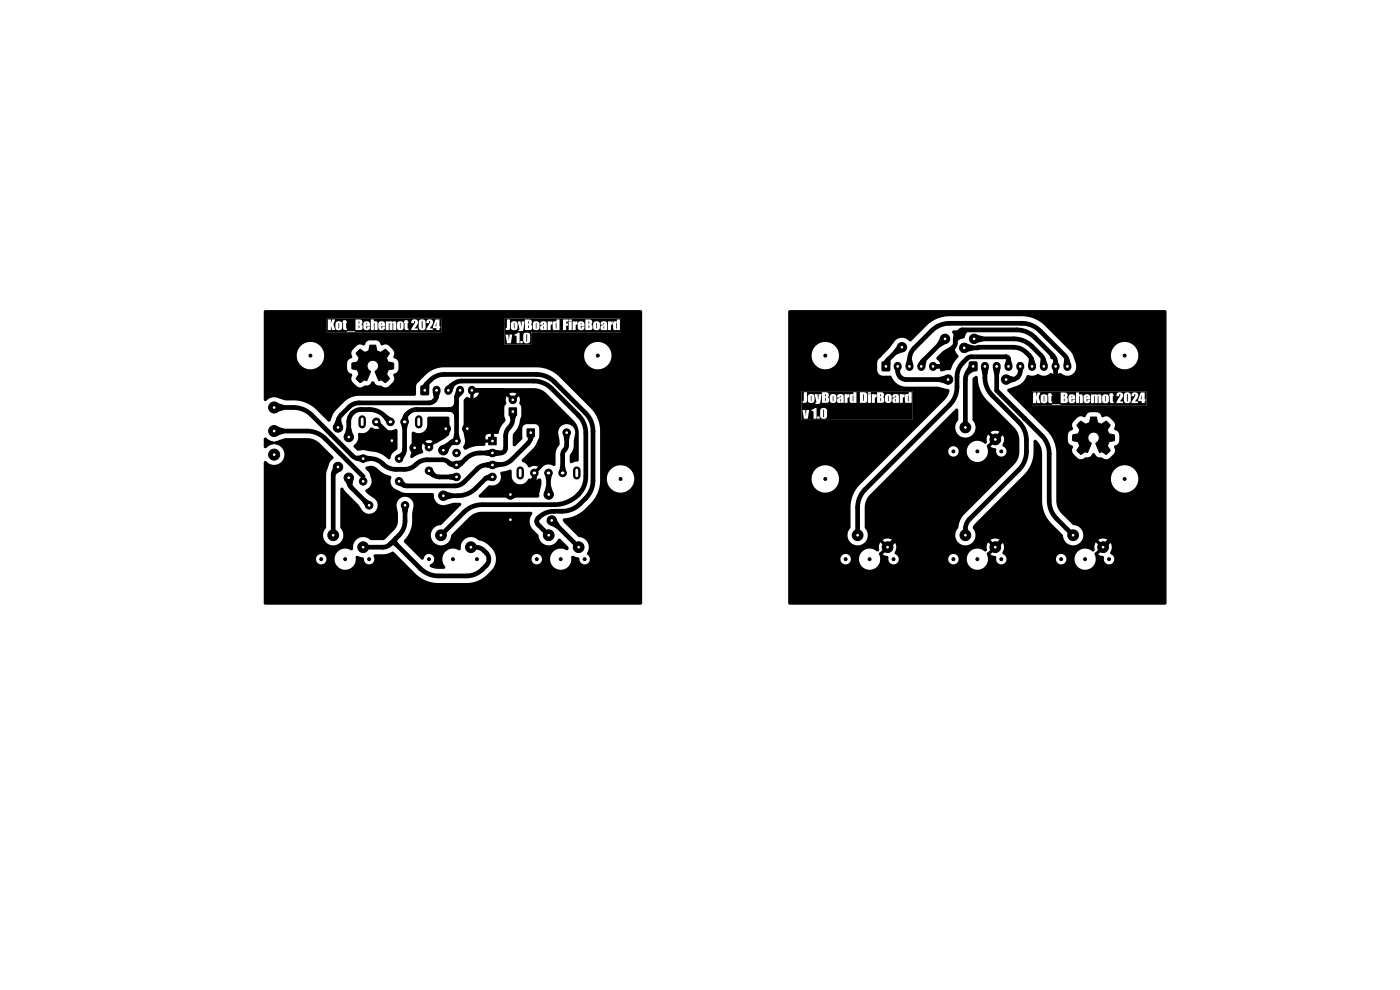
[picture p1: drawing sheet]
<svg xmlns="http://www.w3.org/2000/svg" width="297mm" height="210mm" viewBox="0 0 297 210" stroke-linecap="round" stroke-linejoin="round" font-family="sans-serif">
<g fill="#000">
<path d="M56.1 65.9l80-.1 .1 .3v4.4h-4.5v-2.9h-24.6l-.1 3h-13.4v-3.1h-24.3v3.1h37.7v2.5h5.7v-2.4l.3-.2h23.2v4.8h-6.5v-.3a2.9 2.9 0 0 0-4.3-2.1 2.9 2.9 0 0 0-.4 4.8h-40.5v-.2a1.43 1.43 0 0 0-1-1.7l-.1-.2a1.73 1.73 0 0 0-.8-2.1 1.09 1.09 0 0 0-1.4-.3 .5 .5 0 0 1-.6-.5l-.7-.5h-1.6a1 1 0 0 0-.8 .8l-.2 .3-.3-.1a1.68 1.68 0 0 0-2 .8 1.35 1.35 0 0 0-.4 1.3h-5.8l-.1-.3a2.91 2.91 0 0 0-4.6-1.9 2.91 2.91 0 0 0 .5 5 2.91 2.91 0 0 0 4.2-2.8h5.8l.1 .2a.39 .39 0 0 1 0 .4 .39 .39 0 0 1-.4 .2 1.84 1.84 0 0 0-.7 1.8 1.2 1.2 0 0 0 .9 1.3l.2 .4a1.8 1.8 0 0 0 1 2.3 1.51 1.51 0 0 0 1.7-.1 1.35 1.35 0 0 0 1.5-.9l.4 .1a1.33 1.33 0 0 0 1.6 .8 1.15 1.15 0 0 0 1.7 0l.4-.4a1.42 1.42 0 0 0 .4-1.9l.2-.2a1.35 1.35 0 0 0 .9-1.6h40.5l.1 .1a2.9 2.9 0 0 0 3.1 .2 2.9 2.9 0 0 0 1.5-2.7h6.5v26.1h-1.7v-.3a2.9 2.9 0 0 0-4.6-1.8 2.9 2.9 0 0 0 .5 4.9 2.9 2.9 0 0 0 4.1-2.8h1.7v26.5l-.2 .4h-79.7l-.4-.4v-29.8a.37 .37 0 0 1 .4-.3 .37 .37 0 0 1 .4 .2 2.2 2.2 0 0 0 3.5-.8 2.2 2.2 0 0 0-1.9-3l-.1-.1-1.5 .7a.38 .38 0 0 1-.4 .3 .38 .38 0 0 1-.4-.4v-1.6a.38 .38 0 0 1 .4-.3 .38 .38 0 0 1 .4 .2l1.5 .8 2.4-.9h4.5a4 4 0 0 1 2.9 1.3l2.8 2.9-.9 1.1-.7 2.1v11.6a2.17 2.17 0 0 0-.2 3 2.17 2.17 0 0 0 3 .3 2.17 2.17 0 0 0 .4-3l-.2-.3v-8.1a.35 .35 0 0 1 .3-.4 .35 .35 0 0 1 .3 .2l.6 .8 2.6 2.6 .7 1.1a1.8 1.8 0 0 0 2.9 .3 1.8 1.8 0 0 0-.5-2.8l-1.5-1.2v-.5a1.95 1.95 0 0 0 .9-2.9l-.2-.7-.8-1 .2-.3 1-.2a2.31 2.31 0 0 1 1.6 .8 5.8 5.8 0 0 0 2.6 1.4l.1 .4a1.8 1.8 0 0 0 .9 2.4l1.9 .7 5.9 .1a.6 .6 0 0 1 .4 .8 2 2 0 0 0 2.6 1.6 5.4 5.4 0 0 1 2.6-.3 .36 .36 0 0 1 .5 .1 .36 .36 0 0 1-.1 .5l-4 4a2.21 2.21 0 0 0-2.3 2.2 2.21 2.21 0 0 0 2.2 2.2 2.21 2.21 0 0 0 2.2-2.3l3.7-3.7a4 4 0 0 1 2.8-1.1h10.4a.74 .74 0 0 1-.1 1.1l-.2 .8a2.46 2.46 0 0 0 .8 1.9l1 1a2.24 2.24 0 0 0 1.8 2.2 2.24 2.24 0 0 0 2.5-1.3l.4 .1 1.6 1.6a.43 .43 0 0 1 .1 .6 .43 .43 0 0 1-.7 0 2.25 2.25 0 0 0-3.2 1.9h-1.7l-.1-.1a1.1 1.1 0 0 0-1.1-.9 1.1 1.1 0 0 0-1 1h-7.6v-.2a4.9 4.9 0 0 0-3.8-3.8 2.2 2.2 0 0 0-2.6-.3 2.2 2.2 0 0 0-1.1 2.3l-.3 .2a2.26 2.26 0 0 0-3 .4 2.26 2.26 0 0 0 0 3l.1 .3-.3 .3h-1.2a2.04 2.04 0 0 1-1.9-.7l.1-.2a1.15 1.15 0 0 0 .9-1.3 1.15 1.15 0 0 0-1.1-1 1.15 1.15 0 0 0-1.2 1.1l-.3 .1-.2-.1-3.5-3.5-.1-.4a5.9 5.9 0 0 0 1.7-4.4v-1.4l.3-1.2a1.81 1.81 0 0 0-1.8-2.3 1.81 1.81 0 0 0-1.7 2.4l.2 1.1v1.9a2.85 2.85 0 0 1-.9 1.7l-2 2-2.8 .1a2.26 2.26 0 0 0-2.6-.4 2.26 2.26 0 0 0-1.2 2.3l-.4 .2a2.27 2.27 0 0 0-3.5 1.8h-1.8v-.1a1.1 1.1 0 0 0-1.8-.6 1.1 1.1 0 0 0 .3 1.8 1.1 1.1 0 0 0 1.5-1.1h1.8v.3a2.28 2.28 0 0 0 2.6 2 2.28 2.28 0 0 0 1.9-2.7l.4-.2 1 .3a.68 .68 0 0 1 .4 .8 1.15 1.15 0 0 0 1.6 .5 1.15 1.15 0 0 0 .3-1.7l.3-.2h2.2l1.8-.6 4.6 4.7a6.9 6.9 0 0 0 5.1 2h5.8a6.2 6.2 0 0 0 4.5-1.9l.8-.9 .6-.8 .3-1.6h7.6a1.1 1.1 0 0 0 1 1.2 1.1 1.1 0 0 0 1.2-1.2h1.7v.3a2.28 2.28 0 0 0 2.6 2 2.28 2.28 0 0 0 1.9-2.7l.4-.2 1 .3a.68 .68 0 0 1 .4 .8 1.13 1.13 0 0 0 1.8 .4 1.13 1.13 0 0 0-.3-1.8v-.3a2.26 2.26 0 0 0-1.9-3.5l-2.9-2.9-.3-.6 .1-.3a7.4 7.4 0 0 0 4.7-2.2l1.1-1.1a6.9 6.9 0 0 0 2-5v-10.2a6.9 6.9 0 0 0-1.9-4.9l-6.9-6.8a6.9 6.9 0 0 0-4.9-1.9h-19.3a5.6 5.6 0 0 0-4 1.6l-1.9 2-.1 .5v1.7l-.3 .2-12 .1-1.2 .2-1.4 .7-2.2 2.2-.6 .8-.5 1.3-.2 .2-.4-.1-2.5-2.5a6.9 6.9 0 0 0-4.9-1.9 5 5 0 0 1-2.9-.4 2.44 2.44 0 0 0-2.9 .6l-.2-.1-.2-.3v-18.6zM69.3 67.5h24.3v1.7h-.4v-1.4h-.8l-.2 .5h-.3a.73 .73 0 0 0-.9-.6 .73 .73 0 0 0-.6 .8h-.1a.74 .74 0 0 0-.7-.8 .74 .74 0 0 0-.8 .6h-.1a.73 .73 0 0 0-.9-.6 .73 .73 0 0 0-.6 .8h.6l.1-.4a.32 .32 0 0 1 .2 .3 .32 .32 0 0 1-.2 .3l-.6 1h-.8v-1.2h.1v-.3h-.1v-.3h-.7v.3h-.1l.1 .6-.2-.1a.72 .72 0 0 0-.7-.6 .72 .72 0 0 0-.7 .6h-.1l-.1-.3-.3-.2-.5 .1-.2-.1-.5 .1v-.1h-.7v.7h-.1a.72 .72 0 0 0-.7-.8 .72 .72 0 0 0-.7 .7h-.2v-.4l-.2-.2-.6 .1v-.5h-.6v1.1h-.2a.72 .72 0 0 0-.7-.8 .72 .72 0 0 0-.7 .7v.5h-.2l-.1-.4-.2-.1a.59 .59 0 0 0 .2-.8 .59 .59 0 0 0-.7-.2h-.7v1.9h-2v-1.2h.2v-.3h-.2v-.3h-.6v.3h-.1l.1 .6-.2-.1a.72 .72 0 0 0-.8-.6 .72 .72 0 0 0-.6 .8v.8l.4 .3h-.5l-.4-1.2 .4-1h-.6l-.3 .8v-.8h-.7v2.2h.7v-.9l.2 .9h1.2a.7 .7 0 0 0 .7 0 .7 .7 0 0 0 .3-.7v-.5h.2v.7a.53 .53 0 0 0 .2 .5 .53 .53 0 0 0 .6 0v-.3h1.8v.3h1.3l.2-.2v-.5h.2a.72 .72 0 0 0 .7 .7 .72 .72 0 0 0 .7-.8h-.6v.5h-.2v-.6h.8v-.2h.2v1.1h.6l.1-1.5 .1 1.5h.6v-1.2h.2v.7a.72 .72 0 0 0 .8 .5 .72 .72 0 0 0 .6-.8h-.6v.5h-.2v-.6h.8v-.2h.1v1.1h.7l.1-1.5v1.5h.7l.1-1.5v1.5h.7v-1.3h.1v.6a.72 .72 0 0 0 .8 .8 .72 .72 0 0 0 .6-.8v-.5h.2v.7a.53 .53 0 0 0 .3 .5 .53 .53 0 0 0 .6 0v-.3h.6l-.1 .3h1.4v-.3h-.6l.7-1.4h.1v1a.74 .74 0 0 0 .8 .7 .74 .74 0 0 0 .7-.7v-.8h.7l.1-.4a1.52 1.52 0 0 1-.5 1.4l-.2 .5h1.4v-.3h-.6l.7-1.4h.3l-.3 1.3h.7v.4h.6l.2-.8h.2v1.2h-18.3v-.2h-1.7v.2h20v.2h-24.3zM71.8 68.5l.1 .1v1.1zM76.1 69l.2 .2-.1 .4h-.1zM76.1 68.2l.1 .1-.1 .3zM77.7 68.5l.2 .3h-.2zM80.9 68.5l.1 .3h-.1zM84.9 68.5l.1 .1-.1 1.1zM89.5 68.1l.1 .1v1.5zM92.6 68.3v.9h-.2zM107 70.3h5.7v1h-.2a.74 .74 0 0 0-.8-.8 .74 .74 0 0 0-.7 .8v1.1l.5 .4h-.6v-.5h-.5v.5h-.2v-2.2h-.3l-.7 .4h-1.1l-.1 1.3-.2-1.3h-.6l.4 1.8h.8l.3-1.8h.5v.2a.3 .3 0 0 1 .3 0 .3 .3 0 0 1 .1 .4v1.2h1.9a.71 .71 0 0 0 .7 0 .71 .71 0 0 0 .3-.7v-.8h.2v1.8h-5.7zM107.1 67.5h24.6v1.1h-.2v-.8h-.6v.5l-.7-.1-.1 .6-.1-.7-.4 .4v-.3h-.6v.9l-.2-.1a.71 .71 0 0 0-.6-.9 .71 .71 0 0 0-.8 .7l-.1-.1a.72 .72 0 0 0-.8-.6 .72 .72 0 0 0-.7 .8v.4h-.1l-.1-.4-.2-.1a.59 .59 0 0 0 .2-.8 .59 .59 0 0 0-.8-.2h-.6v.3h-2.9v-.3h-.7v.3h3.6v.8h-.2a.76 .76 0 0 0-.7-.8 .76 .76 0 0 0-.8 .7v-.7l-.4 .4v-.3h-.6v1.8h-.2v-1.8h-.8v-.4h-1.1v.8h-.7v-.8h-.6v.5l-.7-.1-.1 .6-.1-.7-.4 .4v-.3h-.6v.9h-.2a.72 .72 0 0 0-.6-.9 .72 .72 0 0 0-.8 .6l-.1-.1a.72 .72 0 0 0-.8-.6 .72 .72 0 0 0-.7 .8v.4h-.1l-.1-.4-.2-.1a.59 .59 0 0 0 .2-.8 .59 .59 0 0 0-.8-.2h-.6v.4h-.7l-.1 1.2-.2-1.2h-.6l.2 .6-.2-.1a.72 .72 0 0 0-.8-.6 .72 .72 0 0 0-.6 .8v.4h-.2v-1.5h-.7v1.7l-.2 .1v.4h.3a.53 .53 0 0 0 .6-.2 .53 .53 0 0 0 0-.5h.2a.72 .72 0 0 0 .7 .8 .72 .72 0 0 0 .7-.8v-.5h.2l.2 1.1-.2 .1v.3l.9-.1 .1-.3 .4-1.7v1.8h1.3l.1-.2 .1-.5h.1a.72 .72 0 0 0 .7 .8 .72 .72 0 0 0 .8-.8v-.5l.7 .1v-.4l.2 .1a.65 .65 0 0 1-.7 .6 .52 .52 0 0 0-.1 .7 .52 .52 0 0 0 .8 0v.1h.6v-.9h.2v.9h.6v-.8a.31 .31 0 0 1 .1-.3 .31 .31 0 0 1 .4-.1v1l.4 .2 .4-.1v.1h.6v-1.4h.7v1.4h.7v-.9h.4v-.5h-.4v-.4h.5v1.8h1.5v-.8a.31 .31 0 0 1 .1-.3 .31 .31 0 0 1 .4-.1v.7a.72 .72 0 0 0 .8 .5 .72 .72 0 0 0 .6-.8h-.6v.5h-.2v-.6h.8v-.2h.2v1.1h1.3l.1-.2 .1-.5h.1a.72 .72 0 0 0 .8 .8 .72 .72 0 0 0 .7-.8v-.5l.7 .1v-.4l.2 .1a.65 .65 0 0 1-.7 .6 .52 .52 0 0 0 0 .7 .52 .52 0 0 0 .7 0v.1h.6v-.9h.2v.9h.6v-.8a.31 .31 0 0 1 .1-.3 .31 .31 0 0 1 .4-.1l.1 1.1 .3 .1 .4-.1v.1h.6v-1.4h.2v1.9h-24.6z"/>
<path d="M109 68.5l.2 .1-.1 1.1zM111.7 70.9l.1 .1-.1 1.5zM112 69l.2 .2v.4h-.2zM112 68.2l.2 .1-.1 .3zM113.7 68.5l.1 .1-.1 1.1zM115.3 69.2v.5zM117.9 68.5l.2 .1-.1 1.1zM123.2 68.5l.2 .3h-.2zM124.8 69l.2 .2v.4h-.2zM124.8 68.2l.2 .1-.1 .3zM126.5 68.5l.1 .1v1.1zM128.1 69.2v.5z"/>
<path d="M130.7 68.5l.2 .1-.1 1.1zM167.3 65.9l80-.1 .2 .3v9.2h-6a2.9 2.9 0 0 0-4.4-2.4 2.9 2.9 0 0 0 0 5 2.9 2.9 0 0 0 4.4-2.3v-.3h6v10.8h-4.3v-3.1h-24.3v3.1h28.6v6.8h-10.1v-.2a1.44 1.44 0 0 0-1-1.6l-.1-.2a1.73 1.73 0 0 0-.8-2.2 1.09 1.09 0 0 0-1.4-.2 .39 .39 0 0 1-.4 0 .39 .39 0 0 1-.2-.4l-.3-.5-.4-.1-1.4-.1a1.01 1.01 0 0 0-1 .9l-.2 .2h-.3a1.54 1.54 0 0 0-1.9 .6l-.1 .1a1.26 1.26 0 0 0-.3 1.7v.2a1.5 1.5 0 0 0-1.1 1.9v.1a1.21 1.21 0 0 0 .9 1.4l.2 .4a1.8 1.8 0 0 0 1 2.2 1.51 1.51 0 0 0 1.7-.1 1.35 1.35 0 0 0 1.5-.8h.4a1.32 1.32 0 0 0 1.6 .9 1.16 1.16 0 0 0 1.5 .1l.8-.7a1.22 1.22 0 0 0 .2-1.7l.1-.2a1.4 1.4 0 0 0 1-1.7h10.1v8.5h-6l-.1-.3a2.91 2.91 0 0 0-4.6-1.8 2.91 2.91 0 0 0 .6 4.9 2.91 2.91 0 0 0 4.1-2.8h6v12.1h-17.7v-.3a2.43 2.43 0 0 0-2.3-1.9l-2.3-2.3a3.9 3.9 0 0 1-1.1-2.8v-9.8a6.9 6.9 0 0 0-2-5l-8.3-8.4a.43 .43 0 0 1 0-.4 .43 .43 0 0 1 .4-.2l1.6-.6a3.8 3.8 0 0 0 2.1-2.2l.2-.1a2.58 2.58 0 0 0 2.2-.2 2.05 2.05 0 0 0 2.6-.2l.7 .3v-1.4l.3 .2 .4-.2v1.4l.7-.3a1.96 1.96 0 0 0 2.5 .2 1.96 1.96 0 0 0 .6-2.4l-.5-1.6-.6-.8-5.5-5.6a6.9 6.9 0 0 0-4.9-1.8h-15a7 7 0 0 0-5.1 2.1l-3.2 3.1-.3 .1a2.09 2.09 0 0 0-3.4 .2l-1 1.3-1.3 1.4h-9.3a2.9 2.9 0 0 0-4.4-2.4 2.9 2.9 0 0 0 0 5 2.9 2.9 0 0 0 4.4-2.3v-.3h9.3l-1.1 1.3-.1 1.9a1.24 1.24 0 0 0 1.2 1.2h1.7a3.6 3.6 0 0 0 3.4 2.3h6.5l1.9 .5a.43 .43 0 0 1 .5 .1 .43 .43 0 0 1 .1 .5l-.8 1.5-4.4 4.5h-2.6v-6.1h-23.6v6.1h26.2l-12.4 12.3h-5.8l-.1-.3a2.91 2.91 0 0 0-4.6-1.8 2.91 2.91 0 0 0 .6 4.9 2.91 2.91 0 0 0 4.1-2.8h5.8l-1.2 1.3a6.9 6.9 0 0 0-2.2 5.1v4.1a2.2 2.2 0 0 0 0 3.1 2.2 2.2 0 0 0 3.1 0 2.2 2.2 0 0 0-.1-3.1v-4.2a4 4 0 0 1 1.3-2.9l18-18a.35 .35 0 0 1 .4-.1 .35 .35 0 0 1 .2 .3v2a2.2 2.2 0 0 0 0 3.2 2.2 2.2 0 0 0 3.1-.1 2.2 2.2 0 0 0-.1-3.1v-8.5l.1-.4 .6-.3a.41 .41 0 0 1 .4 .1 .41 .41 0 0 1 0 .4l.1 .5a6.9 6.9 0 0 0 1.9 4.1l5.7 5.7a4 4 0 0 1 1.2 2.8v2.3h-2.8l-.1-.5-.4-.4a.39 .39 0 0 1-.3-.6 1.84 1.84 0 0 0 0-2l-.8 .8-.5-.5 .7-.8a1.84 1.84 0 0 0-2 0l.8 .8-.5 .5-.8-.8a2.2 2.2 0 0 0-.2 1.7l-.4 .2a2.33 2.33 0 0 0-2.4-.5 2.33 2.33 0 0 0-1.5 2.1h-1.7l-.1-.2a1.1 1.1 0 0 0-1.8-.6 1.1 1.1 0 0 0 .3 1.9 1.1 1.1 0 0 0 1.6-1.1h1.7v.2a2.26 2.26 0 0 0 2.9 2 2.26 2.26 0 0 0 1.3-3.3l1.1-1.2 .5 .5-.8 .8 .3 .2a.83 .83 0 0 1 .9 .6 1.1 1.1 0 0 0 1 1.4 1.1 1.1 0 0 0 1.2-1.2h2.8l-.2 1.1-.6 1.2-10.8 10.9a5 5 0 0 0-1.5 3.2 2.17 2.17 0 0 0 .2 3 2.17 2.17 0 0 0 3.1-.1 2.17 2.17 0 0 0-.1-3.1l.4-.7 10.5-10.6a6.9 6.9 0 0 0 2-5v-2a.36 .36 0 0 1 .2-.3 .36 .36 0 0 1 .4 .2 4 4 0 0 1 1.2 2.7v10a6.9 6.9 0 0 0 1.9 4.8l2.4 2.4a2.19 2.19 0 0 0 2.2 2.3 2.19 2.19 0 0 0 2.2-2.2h17.7v5h-11.1l-.3-.6-.5-.4v-.4a1.84 1.84 0 0 0-.1-2.1l-.8 .9-.5-.5 .8-.9a1.84 1.84 0 0 0-2 0l.8 .9-.5 .5-.8-.8a2.2 2.2 0 0 0-.3 1.6l-.3 .3a2.33 2.33 0 0 0-2.5-.5 2.33 2.33 0 0 0-1.4 2h-1.8v-.1a1.1 1.1 0 0 0-1.2-.9 1.1 1.1 0 0 0-1 1h-10.5l-.2-.6-.6-.4v-.4a1.84 1.84 0 0 0 0-2.1l-.8 .9-.5-.5 .7-.9a1.84 1.84 0 0 0-2 0l.8 .9-.5 .5-.8-.8a2.2 2.2 0 0 0-.2 1.6l-.4 .3a2.33 2.33 0 0 0-2.4-.5 2.33 2.33 0 0 0-1.5 2h-1.7l-.1-.1a1.1 1.1 0 0 0-1.1-.9 1.1 1.1 0 0 0-1 1h-10.5l-.3-.6-.5-.4-.1-.4a1.84 1.84 0 0 0 0-2.1l-.8 .9-.5-.5 .8-.9a1.84 1.84 0 0 0-2 0l.8 .9-.5 .5-.9-.8a2.2 2.2 0 0 0-.2 1.6l-.3 .3a2.33 2.33 0 0 0-2.5-.5 2.33 2.33 0 0 0-1.5 2h-1.7v-.1a1.1 1.1 0 0 0-1.8-.6 1.1 1.1 0 0 0 .3 1.8 1.1 1.1 0 0 0 1.5-1.1h1.7v.3a2.26 2.26 0 0 0 3 2 2.26 2.26 0 0 0 1.3-3.3l1.1-1.2 .5 .5-.8 .8 .2 .2a.83 .83 0 0 1 1 .5 1.1 1.1 0 0 0 1 1.4 1.1 1.1 0 0 0 1.2-1.2h10.5v.2a1.1 1.1 0 0 0 1.1 1 1.1 1.1 0 0 0 1.1-1.2h1.7v.3a2.26 2.26 0 0 0 2.9 2 2.26 2.26 0 0 0 1.3-3.3l1.1-1.2 .5 .5-.8 .8 .3 .2a.83 .83 0 0 1 .9 .5 1.1 1.1 0 0 0 1 1.4 1.1 1.1 0 0 0 1.2-1.2h10.5v.2a1.1 1.1 0 0 0 1.2 1 1.1 1.1 0 0 0 1-1.2h1.8v.3a2.26 2.26 0 0 0 2.9 2 2.26 2.26 0 0 0 1.3-3.3l1.1-1.2 .5 .5-.8 .8 .2 .2a.83 .83 0 0 1 1 .5 1.1 1.1 0 0 0 1 1.4 1.1 1.1 0 0 0 1.2-1.2h11.1l-.1 9.6-.3 .2-79.7-.1-.2-.3v-61.8zM188.2 75.8l.7 .7-.1 1.4-.9-.2-.5-.9zM190.6 73a2.51 2.51 0 0 1 1.1 1.6l-1.5 .6-.7-.7zM192.4 76.1l1 .1 .4 1.2-.9 .3-.8-.3zM195.8 75.8l.8 .7-.3 1.4-.9-.2-.6-.7zM199.6 71.5l.9 .4 .4 .9-1.5 .8-.7-.7zM200 74.5l2-1.3a.35 .35 0 0 1 .4-.1 .35 .35 0 0 1 .2 .4 2.47 2.47 0 0 0 .8 2l-1.5 2.5a.55 .55 0 0 1-.8 .5l-1.3 .3a.42 .42 0 0 1-.4-.2 .42 .42 0 0 1 .1-.5h-1.2l.1-.3-.1-.4h1.2l-.2-.6a1.02 1.02 0 0 1-.6-1zM202.1 70.2l2.7-.1a.38 .38 0 0 1 .4 .3 .38 .38 0 0 1-.2 .4l-.2 .2a.75 .75 0 0 1-.8 .9l-.9 .6a.35 .35 0 0 1-.4 0 .35 .35 0 0 1-.2-.3 2.35 2.35 0 0 0-.5-1.7zM204.9 72.9l1.7 .4v1l-1.7 .4-.3-.9zM205.6 77.4l.8 .3 .3 1-1.1 .8-.9-.5zM207 71l1.6 .4v1l-1.6 .4-.3-.9z"/>
<path d="M208.1 78l.8-.3 .9 .3-.4 1.5h-1zM210.6 78l.8-.3 .9 .3-.4 1.5h-1zM213.8 79.6l1.2 .3 .4 1-1.6 .5-.4-.9zM213.5 76.2l.8-.5 .5 1.7-.9 .3-.8-.3zM218.3 76.1l.9-.3 .6 1.6-.9 .3-.8-.3zM220.8 76.1l.9-.3 .6 1.6-.9 .3-.8-.3zM222.6 74.8l.4-.1 .8 .8a.45 .45 0 0 1 0 .5 .45 .45 0 0 1-.5 .2l-.4-.1-.4-1zM225.8 76.1l.9-.3 .6 1.6-.9 .3-.8-.3zM58.8 85.4l1.5 .5v1l-1.5 .5-.6-1zM58.8 90.4l1.5 .5v1l-1.5 .5-.6-1zM70.8 98.7a2.52 2.52 0 0 1 1.6 1.1l-1.2 .9h-1zM71.5 88.5l.9 .4 .3 1.8a2.5 2.5 0 0 1-1.9-.4z"/>
<path d="M73.5 90.7h1l.4 1.6-.9 .4-.9-.4zM75.7 96.7l1.3-.2v.8l-.3 .7-1.4-.4zM77 96.5l1.6 .3v1l-1.6 .3zM79.6 89.2h.4zM76 91.9l.1-.1a2.19 2.19 0 0 0 2.6-1.1h.2a1.55 1.55 0 0 0 1.7 .1l-1-1 .5-.1 .1-.3 1 .9a2.08 2.08 0 0 0 2.9 .7l.2 .3v3.8l-.1 .3a2.29 2.29 0 0 0-1.3 1.7 .4 .4 0 0 1-.4 .4 .4 .4 0 0 1-.4-.3 6 6 0 0 0-3.9-1.5l-1-.2-1.3 .1-.8-.7a.41 .41 0 0 1 .2-.7 2.32 2.32 0 0 0 .7-2.2zM81.4 88.7l.7-.7 1.3 .9-1.1 1.1zM85 89.5h1.6l-.3 1.6h-1zM84.1 96.7l1.1-.8 .9 .4-.7 1.3-.7-.3zM85.8 87.6l.8 .7v1.2h-.8l-.7-.3zM90.4 80.8l.7 .7-.1 1.5-.9-.2-.5-1zM87.4 91.7l.2-.1a1.91 1.91 0 0 0 3-1.4v-1.6l.3-.2h4.2l.2 .3v3.1a1.41 1.41 0 0 1-.8 1.1l-1.1 .7h-1.6l-.7-.2-.9 .2 .8 .8 .8-.8h1.6l-.8 .5h-.3l-.9 .9a.4 .4 0 0 0-.4-.5 .4 .4 0 0 0-.4 .5l-.9-.9a2.05 2.05 0 0 0 .1 1.8l-2.2 1.2a.35 .35 0 0 1-.4 0 .35 .35 0 0 1-.2-.4l.3-1.3zM91 99.9l.6-.6 .7 1.1-.5 .9-1.1-.7z"/>
<path d="M91.8 83.1l.8-.3 .8 .3-.5 1.7-.9-.5zM93.7 94.6l1.4-.9 .7 .7-.8 1.5-.9-.4zM94.7 81.9l1.1-.7 .6 .7-.5 1.2-.8-.3zM96.4 92h.9l.3 1.5h-1.5zM95.1 93.8l1.4-1 .4 .8v.7l-1.1 .2zM96.8 82.6l.8 .2 .6 .7-.9 .9h-.9zM95.7 97.9l1.1-.1 .1 .8-.4 .8-1.5-.8zM96.5 97.9l1.3-.3 .7 .7-1.1 .9-.5-.6zM100.4 82.5l1.5-.2h11.3a3.9 3.9 0 0 1 2.4 .9h-15.1v1.2a1.54 1.54 0 0 0 1.1-1.2h14l.4 .3h-6.4l-.7-.2-.9 .2 .8 .8 .8-.8h6.4l5.6 5.6a3.9 3.9 0 0 1 1.2 2.8v5.8l-.3 .2-.7 .1a.51 .51 0 0 1-.5 .3 .51 .51 0 0 1-.4-.4l.1-1.5a3 3 0 0 0 .7-1.9l.2-2.2a1.81 1.81 0 0 0-1.7-2.3 1.81 1.81 0 0 0-1.7 2.3l.2 2-.8 1.4v2.9l-.4 .3a2.01 2.01 0 0 0-2.8 .6l-1 .9-.1-.3h-.5l1-1.1h-.1a2.4 2.4 0 0 0-1.8 .2l-1-1.1a.44 .44 0 0 1-.5-.2 .44 .44 0 0 1 .1-.5l2.8-2.9 .8-1.7v-1.9a.99 .99 0 0 0-.9-.9h-1.9l-.5 .3-.3 .5v2.3l-1.7 1.6-.3-.1v-.3l.1-2.3a4.8 4.8 0 0 0 1.4-3l.3-.8v-1.7l-.2-.5a.61 .61 0 0 1-.1-.9l-.2-1.1-.9 .9a.4 .4 0 0 0-.4-.5 .4 .4 0 0 0-.4 .5l-.9-.9-.2 1.1a.78 .78 0 0 1-.2 1l-.1 2 .3 .9-.1 .3a5.9 5.9 0 0 0-1.5 2.7l-.9 .1v1.3l-.3-.2h-.4v-1.1h-.6l-.4 .2-.1 .9h1.3a.4 .4 0 0 0 0 .7h-1.3l-.2 .6-1.1 .1a7.1 7.1 0 0 0-3 .8 .64 .64 0 0 1-.4-.5 .64 .64 0 0 1 .2-.6l.2-.7-.3-1.8v-6.9l.6-.7 .8 .2v-1.3a.48 .48 0 0 0 .7 0 .48 .48 0 0 0-.1-.6zM103.1 98.1l1.1-.2 .3 .7-.3 .8-1-.3zM102.9 95.6l1.6-.3v1.6l-1.6-.3zM104.5 97.8l1.5 .3v.9l-1.2 .4-.3-.8z"/>
<path d="M104.5 95.3l1.6 .3v1l-1.6 .3zM106.2 100.1l2.1-.5 .2 .2 .1 1.2a1.83 1.83 0 0 0 1.5 1.7 1.83 1.83 0 0 0 2-1.1l.3-.1a1.75 1.75 0 0 0 2.1 0l.3 .3 .1 .9-.5 1.9v.7l-.2 .2-12.2 .1a.36 .36 0 0 1-.4-.2 .36 .36 0 0 1 .1-.4l1.9-2h.7a1.85 1.85 0 0 0 1.8-2.7zM108.8 87.3l.8 .8-.3 .7h-1l-.3-.7zM112.6 91.8l.7 .8-.4 .9-.9-.4-.2-.5zM118.9 98.7h1l.3 1.6h-1.6zM119.4 91.8h1.6l-.3 1.6h-1zM170 83h23.6v1.1h-.2v-.9h-.6v.5l-.7-.1-.1 .7-.1-.7-.4 .3v-.3h-.6v.9l-.2-.1a.71 .71 0 0 0-.6-.8 .71 .71 0 0 0-.8 .7l-.1-.1a.72 .72 0 0 0-.8-.6 .72 .72 0 0 0-.7 .7v.4h-.1l-.1-.3-.2-.2a.59 .59 0 0 0 .2-.7 .59 .59 0 0 0-.8-.3h-.6v.3h-1.3v-.3h-.7v.3h2v.8h-.1v-.7l-.4 .3v-.3h-.6v1.9h-.2v-1.9h-.7v.4h-.2a.7 .7 0 0 0-.2-.7 .7 .7 0 0 0-.8-.1h-.5v.9h-.7v-.9h-.7v.5l-.6-.1-.2 .7v-.7l-.4 .3v-.3h-.6v.9l-.2-.1a.71 .71 0 0 0-.6-.8 .71 .71 0 0 0-.8 .7l-.1-.1a.72 .72 0 0 0-.8-.6 .72 .72 0 0 0-.7 .7v.4h-.1l-.1-.3-.2-.2a.59 .59 0 0 0 .2-.7 .59 .59 0 0 0-.8-.3h-.6v.4h-.7l-.1 1.3-.2-1.3h-.6l.2 .7-.2-.1a.72 .72 0 0 0-.8-.6 .72 .72 0 0 0-.6 .7v.4h-.2v-1.5h-.7v1.8h-.2v.5h.3a.53 .53 0 0 0 .5-.2 .53 .53 0 0 0 .1-.6l.2 .1a.72 .72 0 0 0 .7 .7 .72 .72 0 0 0 .7-.8v-.4h.2l.2 1-.2 .1v.3l.8-.1 .2-.2 .4-1.8v1.9l1.3-.1 .1-.2 .1-.5h.1a.72 .72 0 0 0 .7 .8 .72 .72 0 0 0 .8-.8v-.4h.7v-.3h.1a.65 .65 0 0 1-.6 .6 .52 .52 0 0 0-.1 .7 .52 .52 0 0 0 .8 0v.2h.6v-1h.2v1h.6v-.9a.31 .31 0 0 1 .1-.3 .31 .31 0 0 1 .3 0l.1 .8 .2 .3 1.2 .1v-1.4h.7v1.4h.8a.53 .53 0 0 0 .6-.2 .53 .53 0 0 0 .1-.5v-.8h.2v1.5h1.5v-.8a.35 .35 0 0 1 .1-.4 .35 .35 0 0 1 .4 0v1.2l1.3-.1 .1-.2 .1-.5h.1a.72 .72 0 0 0 .8 .8 .72 .72 0 0 0 .7-.8v-.4h.7v-.3h.2a.65 .65 0 0 1-.7 .6 .52 .52 0 0 0-.1 .7 .52 .52 0 0 0 .8 0v.2h.6v-1h.2v1h.6v-.9a.31 .31 0 0 1 .1-.3 .31 .31 0 0 1 .4 0l.1 1 .3 .2 .4-.2v.2h.6v-1.4h.2v3.2h-18.1a.74 .74 0 0 0-.8-.8 .74 .74 0 0 0-.7 .8v1.1l.5 .4h-.6v-.5h-.5v.5h-.2v-2.2h-.4l-.6 .4h-1.1l-.1 1.3-.2-1.3h-.6l.3 1.8h.9l.3-1.8h.5v.2a.3 .3 0 0 1 .3 0 .3 .3 0 0 1 .1 .4v1.2h2.2l.6-.3 .1-1.2h18.1v1.8h-23.6zM172 84h.2l-.1 1.1zM174.7 86.9l.1 .1-.1 1.5zM175 84.5l.2 .1v.4h-.2zM175 83.6l.2 .1-.1 .4zM176.7 84h.1l-.1 1.1z"/>
<path d="M178.3 84.7v-.1v.5zM180.9 83.9l.1 .2v1zM183.1 83.6l.2 .3v1l-.2 .1zM186.7 84.5l.2 .1v.4h-.2zM186.7 83.6l.2 .1-.1 .4zM188.4 84h.1v1.1zM190 84.7v.4zM192.6 83.9l.2 .2-.1 1zM199.1 80l1.6-.4 .4 .9-.4 .9-1.6-.4zM218.9 83h24.3v1.7h-.4v-1.4h-.8l-.2 .5h-.3a.73 .73 0 0 0-.9-.6 .73 .73 0 0 0-.6 .8h-.1a.74 .74 0 0 0-.7-.8 .74 .74 0 0 0-.8 .6h-.1a.73 .73 0 0 0-.9-.6 .73 .73 0 0 0-.5 .8h.5l.1-.4a.32 .32 0 0 1 .2 .3 .32 .32 0 0 1-.2 .3l-.6 1h-.8v-1.2h.1v-.3h-.1v-.3h-.7v.3h-.1l.1 .6-.2-.1a.72 .72 0 0 0-.7-.6 .72 .72 0 0 0-.7 .6h-.1l-.1-.3-.3-.3-.5 .2-.2-.2-.5 .2v-.1h-.6v.7h-.2a.72 .72 0 0 0-.7-.8 .72 .72 0 0 0-.7 .6h-.2v-.3l-.2-.2-.6 .1v-.5h-.6v1.1h-.2a.72 .72 0 0 0-.7-.8 .72 .72 0 0 0-.7 .7v.5h-.2l-.1-.4-.2-.1a.59 .59 0 0 0 .2-.8 .59 .59 0 0 0-.7-.2h-.7v1.9h-1.9l-.1-1.2h.2v-.3h-.2v-.3h-.6v.3h-.1l.1 .6-.2-.1a.72 .72 0 0 0-.8-.6 .72 .72 0 0 0-.6 .8v.8l.4 .3h-.5l-.4-1.2 .4-1h-.6l-.3 .8v-.8h-.6v2.2h.6v-1l.2 1h1.2a.7 .7 0 0 0 .7 0 .7 .7 0 0 0 .3-.7v-.5h.2v.7a.53 .53 0 0 0 .2 .5 .53 .53 0 0 0 .6 0v-.3h1.8v.3h1.3l.2-.2v-.5h.2a.72 .72 0 0 0 .7 .7 .72 .72 0 0 0 .7-.8h-.6v.5h-.2v-.6h.8v-.2h.2v1.1h.6l.1-1.5 .1 1.5h.6v-1.3h.2v.7a.72 .72 0 0 0 .8 .6 .72 .72 0 0 0 .6-.8h-.6v.5h-.2v-.6h.8v-.2h.2v1.1h.6l.1-1.5v1.5h.7l.1-1.5v1.5h.7v-1.3h.1v.6a.72 .72 0 0 0 .8 .7 .72 .72 0 0 0 .6-.7v-.5h.2v.7a.53 .53 0 0 0 .3 .5 .53 .53 0 0 0 .6 0v-.3h.6v.3h1.3v-.3h-.6l.7-1.4h.1v1a.74 .74 0 0 0 .8 .7 .74 .74 0 0 0 .7-.7v-.8h.7l.2-.4a1.52 1.52 0 0 1-.6 1.4l-.2 .5h1.4v-.3h-.6l.7-1.4h.3l-.3 1.3h.7v.4h.6l.2-.8h.2v1.2h-18.3v-.2h-1.7v.2h20v.2h-24.3zM221.4 84l.2 .1-.1 1.1zM225.7 84.5l.2 .2-.1 .4h-.1z"/>
<path d="M225.7 83.7l.2 .1-.2 .3zM227.3 84l.2 .3h-.2zM230.5 84l.2 .3h-.2zM234.5 84l.1 .1-.1 1.1zM239.1 83.6l.2 .1-.1 1.5zM242.2 83.8v.9h-.2zM73.1 101.7a2.51 2.51 0 0 1 1.9-.4l-.2 1.6-.8 .7zM76.8 106.4l.7-.7 1.4 .9-1.2 1.1zM85.1 107.2h1.6l-.3 1.6h-1zM84.7 102.1l.5-.6 .9 1-.3 1-1.4-.7zM94.4 104.2l1.7 .5v1l-1.7 .4-.3-.9zM95.3 100.7l1.5-.3v1.6l-1.5-.3z"/>
<path d="M102.6 101.2l1.6-.8 .3 .8v.8l-1.2-.1zM108.7 104l1.1 .3 .7 .7-1.8 .8-.4-.9zM113.2 100.6h.4zM115.6 100.3h1.6l-.3 1.6h-1zM115.9 102.9h1l.4 1.6-.9 .4-.9-.4zM117.1 110.4l.9-.4 .8 1.5-.7 .7-1.4-.9z"/>
</g>
<g fill="#000" stroke="#000" stroke-width=".21">
<path d="M76.1 74.4l.1-.1a.33 .33 0 0 1 .3-.2 .33 .33 0 0 1 .3 .3l.6 .4 .8-.4 .3-1.2h1.2l.2 1.2 .9 .4 .7-.6a.32 .32 0 0 1 .4-.1 .32 .32 0 0 1 .2 .3l.2 .2a.39 .39 0 0 1 .3 .4 .39 .39 0 0 1-.2 .4h-.1a.86 .86 0 0 0 .4 1.5h.4a.39 .39 0 0 1 .4 .1 .39 .39 0 0 1 0 .5v.3a.34 .34 0 0 1 0 .4 .34 .34 0 0 1-.4 .1 .92 .92 0 0 0-1.1 1.1l.5 .7a.33 .33 0 0 1 .1 .4 .33 .33 0 0 1-.3 .2l-.3 .3a.3 .3 0 0 1-.3 .2 .3 .3 0 0 1-.3-.2l-.1-.1a.68 .68 0 0 0-.9-.1l-.8-1.9a1.3 1.3 0 0 0 .6-1.5 1.3 1.3 0 0 0-1.3-1 1.27 1.27 0 0 0-1 1.1 1.27 1.27 0 0 0 .7 1.3l-.8 2a.77 .77 0 0 0-1.1 .2h-.1a.33 .33 0 0 1-.3 .2 .33 .33 0 0 1-.3-.4l-.2-.2a.42 .42 0 0 1-.3-.4 .42 .42 0 0 1 .3-.4 .95 .95 0 0 0 .1-1 .95 .95 0 0 0-1-.5 .33 .33 0 0 1-.3-.2 .33 .33 0 0 1 0-.4v-.3a.39 .39 0 0 1 .1-.4 .39 .39 0 0 1 .5-.1h.1a.86 .86 0 0 0 .7-1.2l-.3-.5a.32 .32 0 0 1-.2-.4 .32 .32 0 0 1 .4-.2zM187.2 76.8h1.5v1.8h-1.5zM205.7 76.8h1.5v1.8h-1.5zM89.3 81.9h1.6v1.8h-1.6zM103.7 92.8h1.6v1.6h-1.6zM108 86.5h1.6v1.6h-1.6zM111.8 91h1.6v1.6h-1.6zM229 89.6l.1-.1a.33 .33 0 0 1 .3-.2 .33 .33 0 0 1 .3 .3l.6 .4 .8-.3 .3-1.2h1.2l.2 1.2 .9 .3 .7-.5a.32 .32 0 0 1 .4-.2 .32 .32 0 0 1 .2 .3l.2 .3a.39 .39 0 0 1 .3 .3 .39 .39 0 0 1-.2 .4l-.1 .1a.86 .86 0 0 0 .4 1.4l.4 .1a.39 .39 0 0 1 .4 .1 .39 .39 0 0 1 0 .5v.3a.34 .34 0 0 1 0 .4 .34 .34 0 0 1-.4 .1 .92 .92 0 0 0-1 1.1l.4 .6a.33 .33 0 0 1 .1 .4 .33 .33 0 0 1-.3 .2l-.3 .3a.3 .3 0 0 1-.3 .2 .3 .3 0 0 1-.3-.2l-.1-.1a.68 .68 0 0 0-.9-.1l-.8-1.9a1.3 1.3 0 0 0 .6-1.5 1.3 1.3 0 0 0-1.3-.9 1.27 1.27 0 0 0-1 1 1.27 1.27 0 0 0 .7 1.4l-.8 1.9a.77 .77 0 0 0-1.1 .2l-.1 .1a.33 .33 0 0 1-.3 .1 .33 .33 0 0 1-.3-.3l-.2-.2a.42 .42 0 0 1-.3-.4 .42 .42 0 0 1 .3-.4 .95 .95 0 0 0 .1-1.1 .95 .95 0 0 0-1-.5 .33 .33 0 0 1-.3-.1 .33 .33 0 0 1 0-.4v-.3a.39 .39 0 0 1 .1-.5 .39 .39 0 0 1 .5 0l.1-.1a.86 .86 0 0 0 .7-1.2l-.3-.5a.32 .32 0 0 1-.1-.3 .32 .32 0 0 1 .3-.3z"/>
<circle cx="65.9" cy="75.4" r=".31"/>
<circle cx="126.8" cy="75.4" r=".31"/>
<circle cx="175.1" cy="75.4" r=".31"/>
<circle cx="191.3" cy="73.7" r="1"/>
<circle cx="200.5" cy="71.9" r="1"/>
<circle cx="204.6" cy="73.8" r="1"/>
<circle cx="206.7" cy="71.9" r="1"/>
<circle cx="238.6" cy="75.4" r=".31"/>
<circle cx="58.2" cy="96.4" r="1.17"/>
<circle cx="58.2" cy="91.4" r="1.17"/>
<circle cx="58.2" cy="86.4" r="1.17"/>
<circle cx="71.7" cy="90.7" r="1"/>
<circle cx="71.7" cy="99.1" r="1"/>
<circle cx="74" cy="92.7" r="1"/>
<circle cx="77" cy="97.3" r=".8"/>
<circle cx="79.8" cy="89.5" r=".8"/>
<circle cx="82.8" cy="89.5" r=".8"/>
<circle cx="83.1" cy="93.5" r="1"/>
<circle cx="84.7" cy="97.3" r=".8"/>
<circle cx="85.8" cy="89.5" r=".8"/>
<circle cx="88" cy="95" r="1"/>
<circle cx="91" cy="99.9" r=".8"/>
<circle cx="91" cy="94.9" r=".8"/>
<circle cx="94.1" cy="95.5" r="1"/>
<circle cx="94.6" cy="90.9" r="1"/>
<circle cx="96.9" cy="96.1" r=".8"/>
<circle cx="96.9" cy="93.6" r=".8"/>
<circle cx="96.9" cy="98.6" r=".8"/>
<circle cx="99.1" cy="90.9" r="1"/>
<circle cx="104.5" cy="96.1" r=".8"/>
<circle cx="104.5" cy="98.6" r=".8"/>
<circle cx="108.8" cy="84.8" r=".8"/>
<circle cx="120.2" cy="91.8" r=".8"/>
<circle cx="201.1" cy="80.5" r="1"/>
<circle cx="202.3" cy="95.8" r=".31"/>
<circle cx="204.8" cy="90.7" r="1.14"/>
<circle cx="207.3" cy="95.8" r=".31"/>
<circle cx="211.2" cy="93.2" r="1.14"/>
<circle cx="212.4" cy="95.8" r=".31"/>
<circle cx="213.4" cy="80.5" r="1"/>
<circle cx="68.1" cy="118.6" r=".31"/>
<circle cx="70.7" cy="113.5" r="1.14"/>
<circle cx="73.2" cy="118.6" r=".31"/>
<circle cx="74" cy="101.3" r="1"/>
<circle cx="77" cy="102.1" r=".8"/>
<circle cx="77" cy="116.1" r="1.14"/>
<circle cx="78.3" cy="107.2" r=".8"/>
<circle cx="78.3" cy="118.6" r=".31"/>
<circle cx="84.7" cy="102.1" r=".8"/>
<circle cx="85.9" cy="107.2" r=".8"/>
<circle cx="91" cy="118.6" r=".31"/>
<circle cx="93.5" cy="113.5" r="1.14"/>
<circle cx="94.1" cy="105.2" r="1"/>
<circle cx="96.1" cy="118.6" r=".31"/>
<circle cx="96.9" cy="101.2" r=".8"/>
<circle cx="99.9" cy="116.1" r="1.14"/>
<circle cx="101.2" cy="118.6" r=".31"/>
<circle cx="104.5" cy="101.2" r=".8"/>
<circle cx="108.3" cy="110.2" r="1"/>
<circle cx="108.3" cy="104.9" r="1"/>
<circle cx="113.4" cy="100.3" r=".8"/>
<circle cx="113.9" cy="118.6" r=".31"/>
<circle cx="116.4" cy="100.3" r=".8"/>
<circle cx="116.4" cy="104.9" r="1"/>
<circle cx="116.4" cy="113.5" r="1.14"/>
<circle cx="117.1" cy="110.4" r="1"/>
<circle cx="118.9" cy="118.6" r=".31"/>
<circle cx="119.4" cy="100.3" r=".8"/>
<circle cx="122.8" cy="116.1" r="1.14"/>
<circle cx="124" cy="118.6" r=".31"/>
<circle cx="131.6" cy="101.6" r=".31"/>
<circle cx="175.1" cy="101.6" r=".31"/>
<circle cx="179.4" cy="118.6" r=".31"/>
<circle cx="181.9" cy="113.5" r="1.14"/>
<circle cx="184.5" cy="118.6" r=".31"/>
<circle cx="188.3" cy="116.1" r="1.14"/>
<circle cx="189.6" cy="118.6" r=".31"/>
<circle cx="202.3" cy="118.6" r=".31"/>
<circle cx="204.8" cy="113.5" r="1.14"/>
<circle cx="207.3" cy="118.6" r=".31"/>
<circle cx="211.2" cy="116.1" r="1.14"/>
<circle cx="212.4" cy="118.6" r=".31"/>
<circle cx="225.1" cy="118.6" r=".31"/>
<circle cx="227.7" cy="113.5" r="1.14"/>
<circle cx="230.2" cy="118.6" r=".31"/>
<circle cx="234" cy="116.1" r="1.14"/>
<circle cx="235.3" cy="118.6" r=".31"/>
<circle cx="238.6" cy="101.6" r=".31"/>
</g>
<g fill="none" stroke="#000" stroke-width="1.7">
<path d="M190.4 77.6v.2M192.9 77.6v.2M195.4 77.6v.2M197.9 77.6v.2M208.9 77.6v.2M211.4 77.6v.2M213.9 77.6v.2M216.4 77.6v.2M218.9 77.6v.2M221.4 77.6v.2M223.9 77.6v.2M226.4 77.6v.2"/>
<path d="M92.6 82.7v.2M95.1 82.7v.2M97.6 82.7v.2M100.1 82.7v.2"/>
</g>
<path d="M76.8 88.9v1.2M88.8 88.9v1.2M110.4 99.7v1.2M122.4 99.7v1.2" fill="none" stroke="#000" stroke-width="1.6"/>
<g fill="none" stroke="#000" stroke-width="1">
<path d="M190.4 77.7v1a1.83 1.83 0 0 0 1.9 1.8h8.8M191.3 73.7h-.4l-2.7 2.8-.2 .5-.1 .7M192.9 77.7v-1.4a3.5 3.5 0 0 1 1.1-2.5l3.6-3.6a5.4 5.4 0 0 1 3.9-1.6h15.3a5.4 5.4 0 0 1 3.8 1.6l5.4 5.3 .4 1v1.2M197.9 77.7h2.3M200.5 71.9l-4.8 4.8-.2 .5-.1 .5M201.2 74.9l.1-.3 1.3-1.3 .1-1.7 .2-.5 1.1-1.1h11.7a5.4 5.4 0 0 1 3.8 1.6l3.8 3.8 .4 .6 .2 .7v3.5M204.6 73.8l10.4-.1a4.5 4.5 0 0 1 3.8 2.4l.1 1.6M206.4 77.7l-.8 .8a2.81 2.81 0 0 0-.8 2v10.2M206.7 71.9h.1M206.7 71.9h8.4a5.4 5.4 0 0 1 3.8 1.6l2.3 2.3 .2 .7v1.2M208.9 77.7v2.4a5.4 5.4 0 0 0 1.6 3.8l5.7 5.6a5.4 5.4 0 0 1 1.6 3.9v2.4a5.4 5.4 0 0 1-1.6 3.8l-10.5 10.5a3.1 3.1 0 0 0-.9 2.2v1.2M211.4 77.7v5.1l9.6 9.6a5.4 5.4 0 0 1 1.6 3.8v10a5.4 5.4 0 0 0 1.6 3.9l3.5 3.4"/>
<path d="M213.9 77.7v-1.6l-.4-.4h-7.7l-.6 .3-.9 .9a4.3 4.3 0 0 0-1.3 3.1v2.1a5.4 5.4 0 0 1-1.6 3.8l-17.9 17.9a5.4 5.4 0 0 0-1.6 3.9v5.8M216.4 77.7v1a1.83 1.83 0 0 1-1.8 1.8h-1.2M58.2 86.4h4.1a5.4 5.4 0 0 1 3.8 1.6l8.9 8.9 1 .4h2.6a4.4 4.4 0 0 1 3.2 1.6l1.5 .6 2.5 .1a4.6 4.6 0 0 0 3.1-1.6l1.5-.5h3.6l.8 .3 1 .7 1.4 .1 .5-.2 1.1-1a4.3 4.3 0 0 1 3-1.3h4.4a1.09 1.09 0 0 0 1.1-1.1v-2.9l.3-.9 .8-1.1 .3-.6 .1-2.2M58.2 91.4h6.9a5.4 5.4 0 0 1 3.9 1.6l8 8.1M71.7 99.1l-.7 .7-.3 .8v12.9M79.8 89.5l1.9 1.9 .2 .5M82.8 89.5l-1.3-1.3a4.5 4.5 0 0 0-3.1-1.3h-1.8a2.6 2.6 0 0 0-2.6 2.6v3.2M88.1 94.9l-.1 .1M90.1 82.8l.2-1.1 1-1.1a4.1 4.1 0 0 1 2.9-1.2h19.6a5.4 5.4 0 0 1 3.8 1.6l6.6 6.6a5.4 5.4 0 0 1 1.6 3.9v10.4a5.4 5.4 0 0 1-1.6 3.8l-1.1 1.2a5.4 5.4 0 0 1-3.9 1.6h-1.7a3.8 3.8 0 0 0-3.6 1.9l.2 .8 2.3 2.3M91 99.9l1 .9 .7 .3 4.2 .1M91 94.5v.4M92.6 82.8v1.1a1.6 1.6 0 0 1-1.6 1.6h-14.8a3 3 0 0 0-2.2 .9l-2 2.1-.3 .8v1.4"/>
<path d="M95.1 82.8l.1-.3 .8-.8a2.87 2.87 0 0 1 2-.9h15.2a5.4 5.4 0 0 1 3.8 1.6l5.7 5.7a5.4 5.4 0 0 1 1.6 3.8v9.2a6.4 6.4 0 0 1-6.8 6h-15.2a5.4 5.4 0 0 0-3.9 1.6l-4.9 4.8M95.3 86.9h-6.9a2.84 2.84 0 0 0-2.5 1.7l-.1 7-.3 .8-.8 .9M95.3 86.9a1.52 1.52 0 0 1 1.6 1.5M96.9 85.3a1.52 1.52 0 0 1-1.6 1.6M97.6 82.8l-.7 1.4-.1 9-.2 .3-.8 .3-1.7 1.7M100.1 82.8h6.7M112.6 91.8v1.2l-.4 .8-3.6 3.7a3.6 3.6 0 0 1-2.6 1.1h-2.7a2.89 2.89 0 0 0-2.1 .9l-2.8 2.8a2.77 2.77 0 0 1-1.9 .8h-10.3l-.7-.2-.8-.8M120.2 91.8v2.8l-.8 1.7v4M213.2 91.2l-2 2M217.3 88.7l.1 .1M74 101.3v1.1l.3 .8 4 4M82.8 115.4l-.7 .5-.7 .2h-4.4"/>
<path d="M82.8 115.4a.9 .9 0 0 1 1.2 0M84 115.4l5.2 5.2a5.4 5.4 0 0 0 3.8 1.6h6a5.3 5.3 0 0 0 4.2-2.2 1.89 1.89 0 0 0 0-2.7 2.95 2.95 0 0 0-1.8-1.2h-1.5M84 114.2a.9 .9 0 0 0 0 1.2M85.9 107.2v3.3a4.3 4.3 0 0 1-1.2 3l-1.9 1.9M104.5 101.2h-.8l-.6 .2-2.2 2.2a5.4 5.4 0 0 1-3.8 1.6h-3M113.4 100.3v1.2l-3.5 3.4h-1.6M116.4 100.3v4.6M117.1 110.4l5.7 5.7M190.1 114.3l-1.8 1.8M213.2 114l-2 2.1M236 114l-2 2.1"/>
</g>
<g fill="#fff" stroke="#fff" stroke-width=".21">
<circle cx="108.3" cy="110.2" r=".17"/>
<circle cx="99.1" cy="90.9" r=".17"/>
<circle cx="94.6" cy="90.9" r=".17"/>
<circle cx="88" cy="95" r=".17"/>
<circle cx="108.3" cy="104.9" r=".17"/>
<circle cx="83.1" cy="93.5" r=".17"/>
<circle cx="191.3" cy="73.7" r=".17"/>
<circle cx="204.6" cy="73.8" r=".17"/>
<circle cx="206.7" cy="71.9" r=".18"/>
<circle cx="200.5" cy="71.9" r=".17"/>
<circle cx="74" cy="101.3" r=".17"/>
<circle cx="74" cy="92.7" r=".17"/>
<circle cx="117.1" cy="110.4" r=".18"/>
<circle cx="116.4" cy="104.9" r=".17"/>
<circle cx="213.4" cy="80.5" r=".17"/>
<circle cx="201.1" cy="80.5" r=".17"/>
<circle cx="94.1" cy="95.5" r=".17"/>
<circle cx="94.1" cy="105.2" r=".17"/>
<circle cx="71.7" cy="99.1" r=".17"/>
<circle cx="71.7" cy="90.7" r=".17"/>
<circle cx="235.3" cy="118.6" r=".17"/>
<circle cx="230.2" cy="118.6" r=".17"/>
<circle cx="225.1" cy="118.6" r=".17"/>
<circle cx="227.7" cy="113.5" r=".17"/>
<circle cx="234" cy="116.1" r=".17"/>
<circle cx="124" cy="118.6" r=".17"/>
<circle cx="118.9" cy="118.6" r=".17"/>
<circle cx="113.9" cy="118.6" r=".17"/>
<circle cx="116.4" cy="113.5" r=".17"/>
<circle cx="122.8" cy="116.1" r=".17"/>
<circle cx="212.4" cy="95.8" r=".17"/>
<circle cx="207.3" cy="95.8" r=".17"/>
<circle cx="202.3" cy="95.8" r=".17"/>
<circle cx="204.8" cy="90.7" r=".17"/>
<circle cx="211.2" cy="93.2" r=".17"/>
<circle cx="78.3" cy="118.6" r=".17"/>
<circle cx="73.2" cy="118.6" r=".17"/>
<circle cx="68.1" cy="118.6" r=".17"/>
<circle cx="70.7" cy="113.5" r=".17"/>
<circle cx="77" cy="116.1" r=".17"/>
<circle cx="101.2" cy="118.6" r=".17"/>
<circle cx="96.1" cy="118.6" r=".17"/>
<circle cx="91" cy="118.6" r=".17"/>
<circle cx="93.5" cy="113.5" r=".17"/>
<circle cx="99.9" cy="116.1" r=".17"/>
<circle cx="212.4" cy="118.6" r=".17"/>
<circle cx="207.3" cy="118.6" r=".17"/>
<circle cx="202.3" cy="118.6" r=".17"/>
<circle cx="204.8" cy="113.5" r=".17"/>
<circle cx="211.2" cy="116.1" r=".17"/>
<circle cx="189.6" cy="118.6" r=".17"/>
<circle cx="184.5" cy="118.6" r=".17"/>
<circle cx="179.4" cy="118.6" r=".17"/>
<circle cx="181.9" cy="113.5" r=".17"/>
<circle cx="188.3" cy="116.1" r=".17"/>
<circle cx="238.6" cy="75.4" r=".17"/>
<circle cx="175.1" cy="101.6" r=".17"/>
<circle cx="175.1" cy="75.4" r=".17"/>
<circle cx="65.9" cy="75.4" r=".17"/>
<circle cx="238.6" cy="101.6" r=".17"/>
<circle cx="126.8" cy="75.4" r=".17"/>
<circle cx="131.6" cy="101.6" r=".17"/>
<circle cx="90.1" cy="82.8" r=".18"/>
<circle cx="92.6" cy="82.8" r=".17"/>
<circle cx="95.1" cy="82.8" r=".17"/>
<circle cx="97.6" cy="82.8" r=".17"/>
<circle cx="100.1" cy="82.8" r=".17"/>
<circle cx="206.4" cy="77.7" r=".18"/>
<circle cx="208.9" cy="77.7" r=".17"/>
<circle cx="211.4" cy="77.7" r=".17"/>
<circle cx="213.9" cy="77.7" r=".17"/>
<circle cx="216.4" cy="77.7" r=".17"/>
<circle cx="218.9" cy="77.7" r=".17"/>
<circle cx="221.4" cy="77.7" r=".17"/>
<circle cx="223.9" cy="77.7" r=".17"/>
<circle cx="226.4" cy="77.7" r=".17"/>
<circle cx="85.9" cy="107.2" r=".17"/>
<circle cx="78.3" cy="107.2" r=".17"/>
<circle cx="58.2" cy="96.4" r=".17"/>
<circle cx="58.2" cy="91.4" r=".17"/>
<circle cx="58.2" cy="86.4" r=".17"/>
<circle cx="187.9" cy="77.7" r=".17"/>
<circle cx="190.4" cy="77.7" r=".18"/>
<circle cx="192.9" cy="77.7" r=".17"/>
<circle cx="195.4" cy="77.7" r=".17"/>
<circle cx="197.9" cy="77.7" r=".17"/>
<circle cx="108.8" cy="87.3" r=".17"/>
<circle cx="108.8" cy="84.8" r=".17"/>
<circle cx="77" cy="97.3" r=".17"/>
<circle cx="84.7" cy="97.3" r=".17"/>
<circle cx="112.6" cy="91.8" r=".17"/>
<circle cx="120.2" cy="91.8" r=".17"/>
<circle cx="91" cy="99.9" r=".17"/>
<circle cx="91" cy="94.9" r=".18"/>
<circle cx="104.5" cy="93.6" r=".17"/>
<circle cx="104.5" cy="96.1" r=".17"/>
<circle cx="104.5" cy="98.6" r=".17"/>
<circle cx="104.5" cy="101.2" r=".17"/>
<circle cx="96.9" cy="101.2" r=".17"/>
<circle cx="96.9" cy="98.6" r=".17"/>
<circle cx="96.9" cy="96.1" r=".17"/>
<circle cx="96.9" cy="93.6" r=".17"/>
<circle cx="84.7" cy="102.1" r=".17"/>
<circle cx="77" cy="102.1" r=".17"/>
</g>
<path d="M76.8 88.9v1.2M79.7 89.5h.2M82.7 89.5h.2M85.7 89.5h.2M88.8 88.9v1.2M110.4 99.7v1.2M122.4 99.7v1.2M113.3 100.3h.2M116.3 100.3h.2M119.3 100.3h.2" fill="none" stroke="#fff" stroke-width=".6"/>
</svg>
